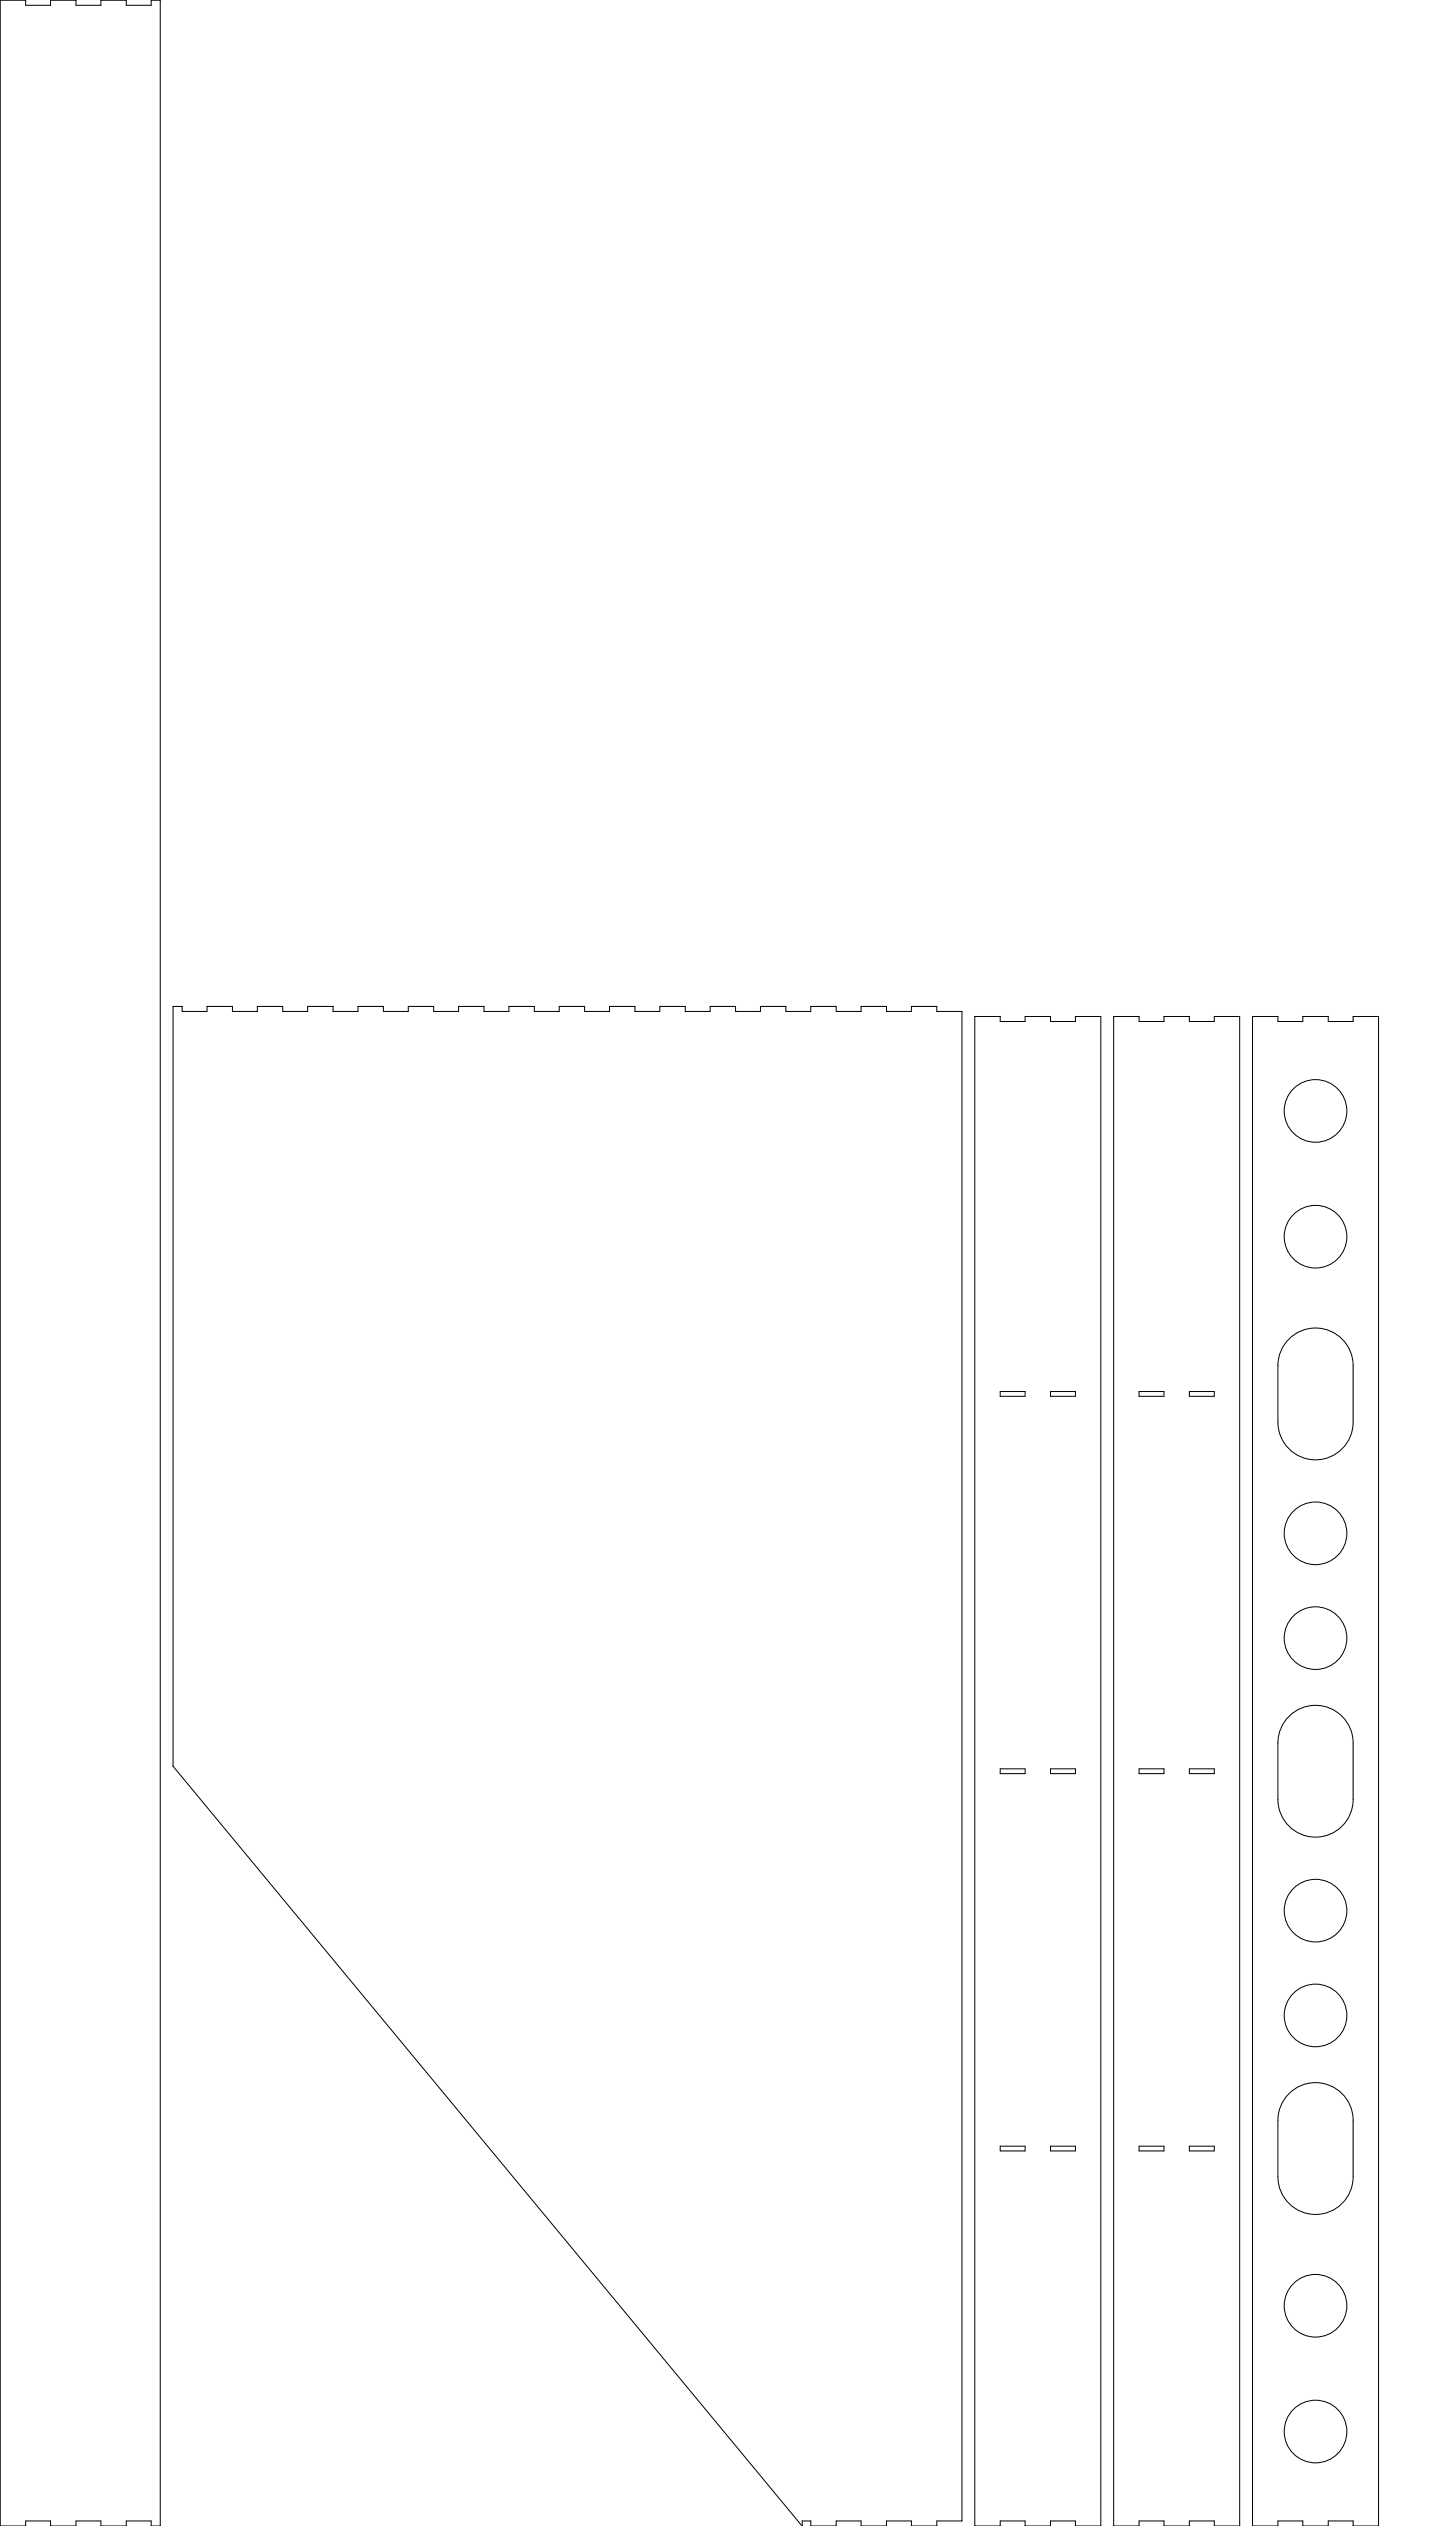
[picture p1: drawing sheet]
<svg xmlns="http://www.w3.org/2000/svg" width="1157mm" height="2008mm" viewBox="0 0 1157 2008" stroke-linecap="round" stroke-linejoin="round" font-family="sans-serif">
<path d="M0 0h.1M0 0h20v4h20v-4M40 0h.1M40 0h20v4h20v-4M80 0h.1M80 0h20v4h20v-4M120 0h7v2008h-7v-4h-20v4h-20v-4h-20v4h-20v-4h-20v4h-20v-2008M120 0h.1M64 1004h.1" fill="none" stroke="#000" stroke-width=".8"/>
<path d="M138 800h7v4h20v-4h20v4h20v-4h20v4h20v-4h20v4h20v-4h20v4h20v-4h20v4h20v-4h20v4h20v-4h20v4h20v-4h20v4h20v-4h20v4h20v-4h20v4h20v-4h20v4h20v-4h20v4h20v-4h20v4h20v-4h20v4h20v-4h20v4h20v1200h-20v4h-20v-4h-20v4h-20v-4h-20v4h-20v-4h-7v4l-500-604z" fill-rule="evenodd" fill="#fff"/>
<g fill="none" stroke="#000" stroke-width=".8">
<path d="M138 800h7v4h20v-4M138 800h.1M165 800h20v4h20v-4M165 800h.1M205 800h20v4h20v-4M205 800h.1M245 800h20v4h20v-4M245 800h.1M285 800h20v4h20v-4M285 800h.1M325 800h20v4h20v-4M325 800h.1"/>
<path d="M365 800h20v4h20v-4M365 800h.1M405 800h20v4h20v-4M405 800h.1M445 800h20v4h20v-4M445 800h.1M485 800h20v4h20v-4M485 800h.1M525 800h20v4h20v-4M525 800h.1M565 800h20v4h20v-4M565 800h.1"/>
<path d="M605 800h20v4h20v-4M605 800h.1M645 800h20v4h20v-4M645 800h.1M685 800h20v4h20v-4M685 800h.1M725 800h20v4h20v1200h-20v4h-20v-4h-20v4h-20v-4h-20v4h-20v-4h-7v4l-500-604v-604M725 800h.1M451 1404h.1"/>
</g>
<path d="M775 808h20v4h20v-4h20v4h20v-4h20v1200h-20v-4h-20v4h-20v-4h-20v4h-20z" fill-rule="evenodd" fill="#fff"/>
<path d="M825 1408h.1" fill="none" stroke="#000" stroke-width=".8"/>
<g fill="#fff">
<path d="M835 1106h20v4h-20z" fill-rule="evenodd"/>
<path d="M795 1406h20v4h-20z" fill-rule="evenodd"/>
<path d="M835 1406h20v4h-20z" fill-rule="evenodd"/>
<path d="M795 1106h20v4h-20z" fill-rule="evenodd"/>
<path d="M835 1706h20v4h-20z" fill-rule="evenodd"/>
<path d="M795 1706h20v4h-20z" fill-rule="evenodd"/>
</g>
<path d="M775 808h.1M775 808h20v4h20v-4M815 808h.1M815 808h20v4h20v-4M855 808h20v1200h-20v-4h-20v4h-20v-4h-20v4h-20v-1200M855 808h.1M795 1106h20v4h-20zM835 1106h20v4h-20zM795 1406h20v4h-20zM835 1406h20v4h-20zM795 1706h20v4h-20zM835 1706h20v4h-20z" fill="none" stroke="#000" stroke-width=".8"/>
<path d="M885 808h20l1 4h19v-4h20l1 4h19v-4h21l-1 1200h-20v-4h-19l-1 4h-20v-4h-19l-1 4h-20z" fill-rule="evenodd" fill="#fff"/>
<path d="M935 1408h.1" fill="none" stroke="#000" stroke-width=".8"/>
<g fill="#fff">
<path d="M946 1406h19v4h-19z" fill-rule="evenodd"/>
<path d="M906 1406h19v4h-19z" fill-rule="evenodd"/>
<path d="M946 1706h19v4h-19z" fill-rule="evenodd"/>
<path d="M946 1106h19v4h-19z" fill-rule="evenodd"/>
<path d="M906 1106h19v4h-19z" fill-rule="evenodd"/>
<path d="M906 1706h19v4h-19z" fill-rule="evenodd"/>
</g>
<path d="M885 808h.1M885 808h20l1 4h19v-4M925 808h.1M925 808h20l1 4h19v-4M965 808h21l-1 1200h-20v-4h-19l-1 4h-20v-4h-19l-1 4h-20v-1200M965 808h.1M906 1106h19v4h-19zM946 1106h19v4h-19zM906 1406h19v4h-19zM946 1406h19v4h-19zM906 1706h19v4h-19zM946 1706h19v4h-19z" fill="none" stroke="#000" stroke-width=".8"/>
<path d="M996 808h20v4h20v-4h20v4h20v-4h20v1200h-20v-4h-20v4h-20v-4h-20v4h-20z" fill-rule="evenodd" fill="#fff"/>
<path d="M1046 1408h.1" fill="none" stroke="#000" stroke-width=".8"/>
<g fill="#fff">
<path d="M1025 1065a30 30 0 0 1 32-7 30 30 0 0 1 19 28v45a30 30 0 0 1-30 30 30 30 0 0 1-30-30v-45a30 30 0 0 1 9-21z" fill-rule="evenodd"/>
<path d="M1025 1665a30 30 0 0 1 32-7 30 30 0 0 1 19 28v45a30 30 0 0 1-30 30 30 30 0 0 1-30-30v-45a30 30 0 0 1 9-21z" fill-rule="evenodd"/>
<path d="M1025 1365a30 30 0 0 1 32-7 30 30 0 0 1 19 28v45a30 30 0 0 1-30 30 30 30 0 0 1-30-30v-45a30 30 0 0 1 9-21z" fill-rule="evenodd"/>
</g>
<path d="M1046 1408h.1" fill="none" stroke="#000" stroke-width=".8"/>
<g fill="#fff">
<circle cx="1046" cy="1933" r="25"/>
<circle cx="1046" cy="1602" r="25"/>
<circle cx="1046" cy="1302" r="25"/>
<circle cx="1046" cy="1519" r="25"/>
<circle cx="1046" cy="1219" r="25"/>
<circle cx="1046" cy="1833" r="25"/>
<circle cx="1046" cy="883" r="25"/>
<circle cx="1046" cy="983" r="25"/>
</g>
<g fill="none" stroke="#000" stroke-width=".8">
<path d="M996 808h.1M996 808h20v4h20v-4M1036 808h.1M1036 808h20v4h20v-4M1076 808h20v1200h-20v-4h-20v4h-20v-4h-20v4h-20v-1200M1076 808h.1M1025 1065a30 30 0 0 1 32-7 30 30 0 0 1 19 28v45a30 30 0 0 1-30 30 30 30 0 0 1-30-30v-45a30 30 0 0 1 9-21zM1025 1365a30 30 0 0 1 32-7 30 30 0 0 1 19 28v45a30 30 0 0 1-30 30 30 30 0 0 1-30-30v-45a30 30 0 0 1 9-21zM1025 1665a30 30 0 0 1 32-7 30 30 0 0 1 19 28v45a30 30 0 0 1-30 30 30 30 0 0 1-30-30v-45a30 30 0 0 1 9-21z"/>
<circle cx="1046" cy="883" r="25"/>
<circle cx="1046" cy="983" r="25"/>
<circle cx="1046" cy="1219" r="25"/>
<circle cx="1046" cy="1302" r="25"/>
<circle cx="1046" cy="1519" r="25"/>
<circle cx="1046" cy="1602" r="25"/>
<circle cx="1046" cy="1833" r="25"/>
<circle cx="1046" cy="1933" r="25"/>
</g>
</svg>
